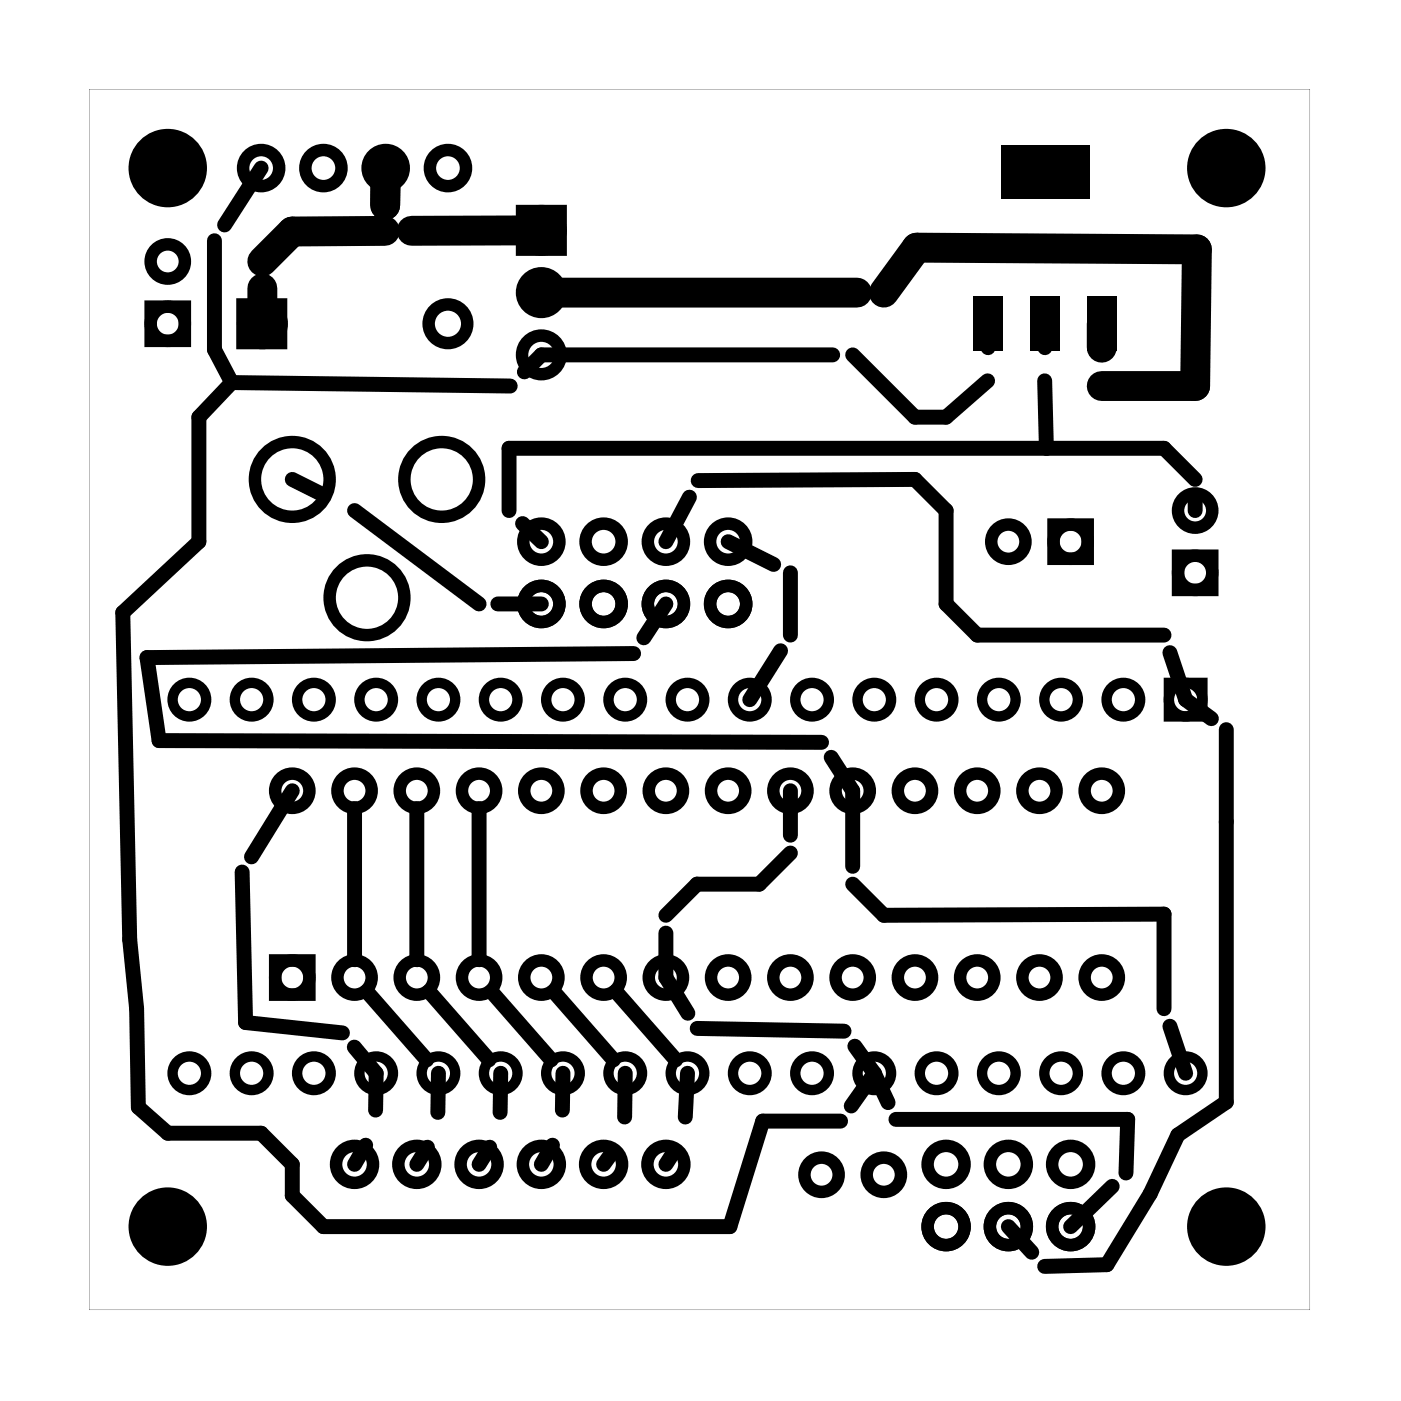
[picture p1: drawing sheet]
<svg xmlns="http://www.w3.org/2000/svg" width="57mm" height="57mm" viewBox="0 0 57 57" stroke-linecap="round" stroke-linejoin="round" font-family="sans-serif">
<g fill="#000">
<path d="M39.7 12.1h1.2v2.2h-1.2zM42 12.1h1.2v2.2h-1.2zM40.8 5.9h3.6v2.2h-3.6zM44.3 12.1h1.3v2.2h-1.3z"/>
<path d="M3.6 3.6h49.8v49.8h-49.8zM3.6 3.6v49.8h49.8v-49.8z"/>
</g>
<g fill="none" stroke="#000" stroke-width=".51">
<path d="M6.1 12.5h1.4v1.4h-1.4zM9.9 12.4h1.6v1.6h-1.6zM21.3 8.6h1.6v1.6h-1.6zM11.2 39.2h1.4v1.4h-1.4zM43 21.4h1.4v1.4h-1.4zM48.1 22.7h1.4v1.4h-1.4z"/>
<circle cx="6.8" cy="10.7" r=".7"/>
<circle cx="6.8" cy="13.2" r=".7"/>
<circle cx="10.7" cy="6.9" r=".74"/>
<circle cx="10.7" cy="13.2" r=".79"/>
<circle cx="11.9" cy="19.6" r="1.52"/>
<circle cx="13.2" cy="6.9" r=".74"/>
<circle cx="15.7" cy="6.9" r=".74"/>
<circle cx="18" cy="19.6" r="1.52"/>
<circle cx="18.3" cy="13.2" r=".79"/>
<circle cx="18.3" cy="6.9" r=".74"/>
<circle cx="22.1" cy="9.4" r=".79"/>
<circle cx="22.1" cy="11.9" r=".79"/>
<circle cx="22.1" cy="14.5" r=".79"/>
<circle cx="11.9" cy="32.3" r=".7"/>
<circle cx="11.9" cy="39.9" r=".7"/>
<circle cx="14.5" cy="32.3" r=".7"/>
<circle cx="14.5" cy="39.9" r=".7"/>
<circle cx="15" cy="24.4" r="1.52"/>
<circle cx="17" cy="32.3" r=".7"/>
<circle cx="17" cy="39.9" r=".7"/>
<circle cx="19.5" cy="32.3" r=".7"/>
<circle cx="19.5" cy="39.9" r=".7"/>
<circle cx="22.1" cy="32.3" r=".7"/>
<circle cx="22.1" cy="39.9" r=".7"/>
<circle cx="22.1" cy="22.1" r=".74"/>
<circle cx="22.1" cy="24.6" r=".74"/>
<circle cx="24.6" cy="32.3" r=".7"/>
<circle cx="24.6" cy="39.9" r=".7"/>
<circle cx="24.6" cy="22.1" r=".74"/>
<circle cx="24.6" cy="24.6" r=".74"/>
<circle cx="27.2" cy="32.3" r=".7"/>
<circle cx="27.2" cy="39.9" r=".7"/>
<circle cx="27.2" cy="22.1" r=".74"/>
<circle cx="27.2" cy="24.6" r=".74"/>
<circle cx="29.7" cy="32.3" r=".7"/>
<circle cx="29.7" cy="39.9" r=".7"/>
<circle cx="29.7" cy="22.1" r=".74"/>
<circle cx="29.7" cy="24.6" r=".74"/>
<circle cx="32.2" cy="32.3" r=".7"/>
<circle cx="32.2" cy="39.9" r=".7"/>
<circle cx="34.8" cy="32.3" r=".7"/>
<circle cx="34.8" cy="39.9" r=".7"/>
<circle cx="37.3" cy="32.3" r=".7"/>
<circle cx="37.3" cy="39.9" r=".7"/>
<circle cx="39.9" cy="32.3" r=".7"/>
<circle cx="39.9" cy="39.9" r=".7"/>
<circle cx="41.1" cy="22.1" r=".7"/>
<circle cx="42.4" cy="32.3" r=".7"/>
<circle cx="42.4" cy="39.9" r=".7"/>
<circle cx="43.7" cy="22.1" r=".7"/>
<circle cx="44.9" cy="32.3" r=".7"/>
<circle cx="44.9" cy="39.9" r=".7"/>
<circle cx="48.8" cy="20.8" r=".7"/>
<circle cx="48.8" cy="23.4" r=".7"/>
<circle cx="14.5" cy="47.5" r=".75"/>
<circle cx="17" cy="47.5" r=".75"/>
<circle cx="19.5" cy="47.5" r=".75"/>
<circle cx="22.1" cy="47.5" r=".75"/>
<circle cx="24.6" cy="47.5" r=".75"/>
<circle cx="27.2" cy="47.5" r=".75"/>
<circle cx="33.5" cy="47.9" r=".7"/>
<circle cx="36.1" cy="47.9" r=".7"/>
<circle cx="38.6" cy="50" r=".75"/>
<circle cx="38.6" cy="47.5" r=".75"/>
<circle cx="41.1" cy="50" r=".75"/>
<circle cx="41.1" cy="47.5" r=".75"/>
<circle cx="43.7" cy="50" r=".75"/>
<circle cx="43.7" cy="47.5" r=".75"/>
</g>
<g fill="none" stroke="#000" stroke-width=".42">
<path d="M47.7 27.9h1.3v1.3h-1.3z"/>
<circle cx="7.7" cy="28.5" r=".68"/>
<circle cx="10.3" cy="28.5" r=".68"/>
<circle cx="12.8" cy="28.5" r=".68"/>
<circle cx="15.3" cy="28.5" r=".68"/>
<circle cx="17.9" cy="28.5" r=".68"/>
<circle cx="20.4" cy="28.5" r=".68"/>
<circle cx="23" cy="28.5" r=".68"/>
<circle cx="25.5" cy="28.5" r=".68"/>
<circle cx="28" cy="28.5" r=".68"/>
<circle cx="30.6" cy="28.5" r=".68"/>
<circle cx="33.1" cy="28.5" r=".68"/>
<circle cx="35.7" cy="28.5" r=".68"/>
<circle cx="38.2" cy="28.5" r=".68"/>
<circle cx="40.7" cy="28.5" r=".68"/>
<circle cx="43.3" cy="28.5" r=".68"/>
<circle cx="45.8" cy="28.5" r=".68"/>
<circle cx="48.4" cy="28.5" r=".68"/>
<circle cx="7.7" cy="43.8" r=".68"/>
<circle cx="10.3" cy="43.8" r=".68"/>
<circle cx="12.8" cy="43.8" r=".68"/>
<circle cx="15.3" cy="43.8" r=".68"/>
<circle cx="17.9" cy="43.8" r=".68"/>
<circle cx="20.4" cy="43.8" r=".68"/>
<circle cx="23" cy="43.8" r=".68"/>
<circle cx="25.5" cy="43.8" r=".68"/>
<circle cx="28" cy="43.8" r=".68"/>
<circle cx="30.6" cy="43.8" r=".68"/>
<circle cx="33.1" cy="43.8" r=".68"/>
<circle cx="35.7" cy="43.8" r=".68"/>
<circle cx="38.2" cy="43.8" r=".68"/>
<circle cx="40.7" cy="43.8" r=".68"/>
<circle cx="43.3" cy="43.8" r=".68"/>
<circle cx="45.8" cy="43.8" r=".68"/>
<circle cx="48.4" cy="43.8" r=".68"/>
</g>
<g fill="#000">
<circle cx="6.8" cy="6.9" r="1.6"/>
<circle cx="50" cy="6.9" r="1.6"/>
<circle cx="6.8" cy="50" r="1.6"/>
<circle cx="50" cy="50" r="1.6"/>
</g>
<path d="M10.7 11.8v1.4M15.7 9.4h-3.8l-1.2 1.3M15.7 6.9v1.5M22.1 11.9h12.9M22.1 9.4h-5.3M36.1 11.9l1.3-1.8 11.4 .1v5.5h-3.9M44.9 13.2v1" fill="none" stroke="#000" stroke-width="1.2"/>
<g fill="none" stroke="#000" stroke-width=".61">
<path d="M8.7 9.8v4.5l.8 1.3M9.5 15.6l-1.4 1.4v5.1l-3.1 2.9 .3 13.3 .3 2.8v4.1l1.2 1h3.9l1.2 1.3v1.3l1.3 1.2h16.6l1.3-4.3h3.2M9.5 15.6l11.3 .1M10.7 6.9l-1.5 2.3M11.9 19.6l1.2 .5M28.5 19.6h8.8l1.3 1.2v3.8l1.3 1.3h7.6M34 14.5h-11.9l-.7 .7M34.8 14.5l2.5 2.5h1.3l1.7-1.5M40.3 13.2v1M42.6 15.5l.1 2.8M42.6 13.2v1M48.8 19.6l-1.3-1.3h-26.7v2.5"/>
<path d="M9.9 35.6l.1 6.1 4 .4M11.9 32.3l-1.6 2.7M14.5 20.8l5 3.8M14.5 33v6.2M17 33v6.2M19.5 33v6.2M20.3 24.6h1.8M21.3 21.4l.8 .7M25.8 26.7l-19.8 .1 .5 3.4 27 .1M27.2 38.1v1.8l.9 1.4M27.2 24.6l-.9 1.4M28.1 20.3l-.9 1.8"/>
<path d="M29.7 22.1l1.9 .9M31.8 26.5l-1.2 2M32.2 23.4v2.5M32.2 32.3v1.8M32.2 34.8l-1.2 1.3h-2.6l-1.2 1.2M33.9 30.9l.9 1.4v3M34.8 36.1l1.3 1.2h11.4v3.8M47.7 26.6l.7 1.9 1 .8M48.8 20.3v.5M50 29.8v15.2l-2 1.3-1.1 2.4-1.7 2.9-2.6 .1M14.5 42.7l.8 1.1v1.5M14.9 46.7l-.4 .8"/>
<path d="M15 40.4l2.4 2.8M17.4 46.8l-.4 .7M17.5 40.4l2.4 2.8M17.9 43.8v1.6M20 46.8l-.5 .7M20 40.4l2.5 2.8M20.4 43.8v1.6M22.5 46.7l-.4 .8M22.6 40.4l2.4 2.8M23 43.8l-.1 1.5M25 47l-.4 .5M25.1 40.4l2.5 2.8"/>
<path d="M25.5 43.8v1.8M27.5 47l-.3 .5M28 43.8v1.8M28.4 42l6 .1M34.9 42.7l.8 1.1M35.7 43.8l.5 1.2M35.7 43.8l-1 1.3M36.5 45.7h9.5l-.1 2.1M41.1 50l1 1.1M45.4 48.4l-1.7 1.6M47.7 41.9l.7 1.9"/>
</g>
</svg>
